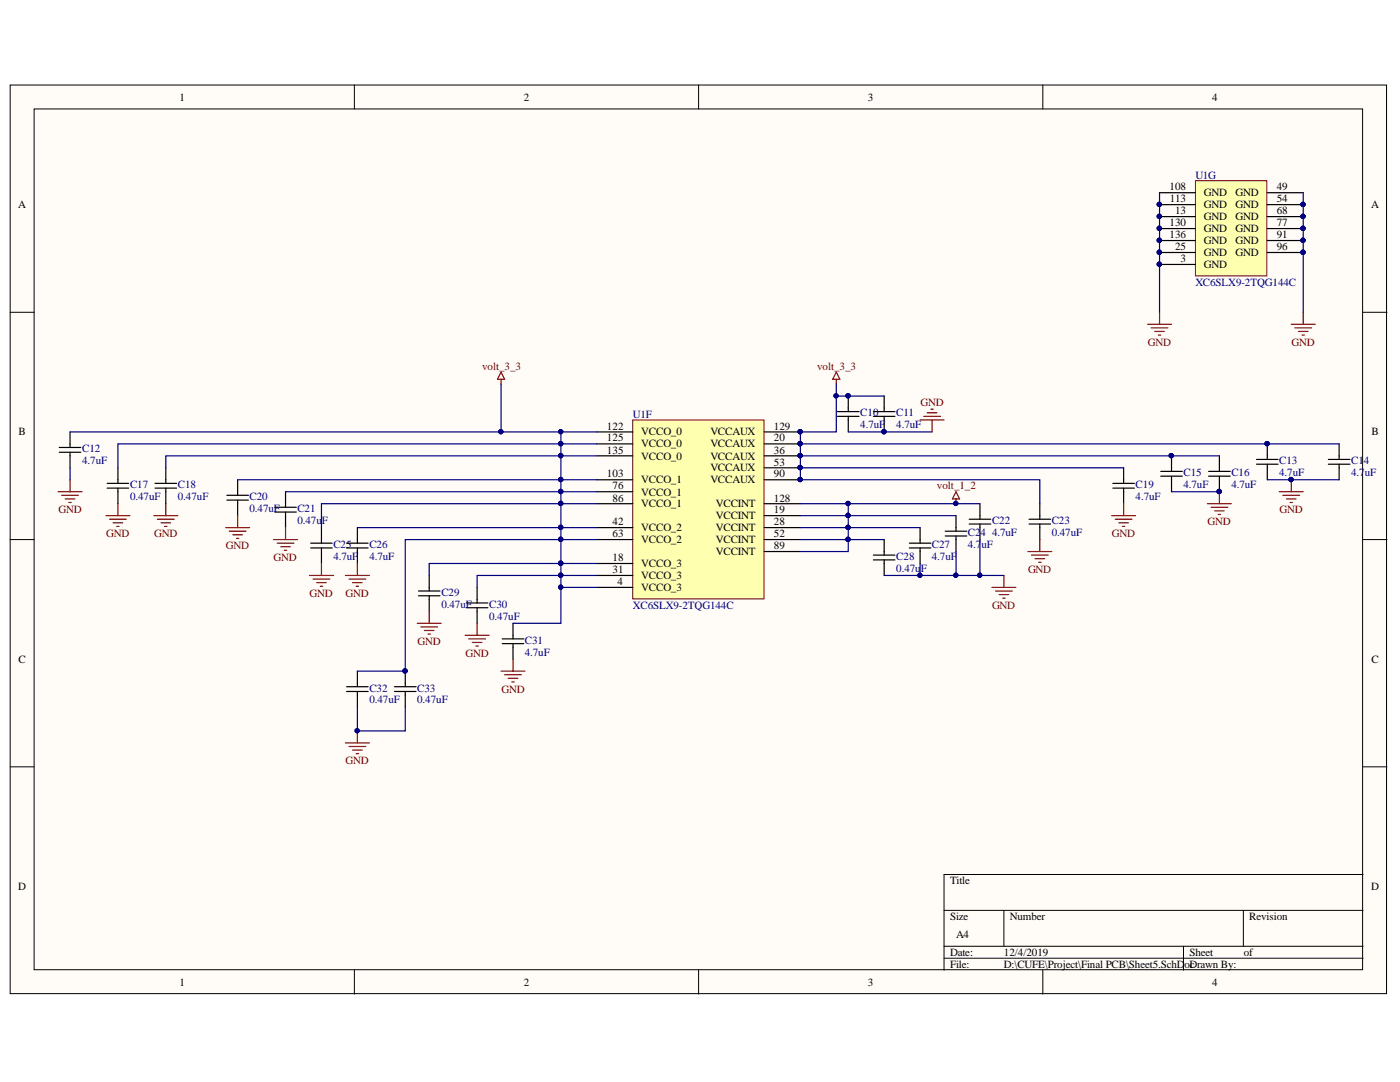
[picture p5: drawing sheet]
<svg xmlns="http://www.w3.org/2000/svg" width="279mm" height="216mm" viewBox="0 0 279 216" stroke-linecap="round" stroke-linejoin="round" font-family="sans-serif">
<defs><g id="words">
<g font-size="2.2">
<text x="35.8" y="20.1">1</text>
<text x="104.6" y="20.1">2</text>
<text x="173.2" y="20.1">3</text>
<text x="241.9" y="20.1">4</text>
<text x="3.6" y="41.5">A</text>
<text x="233.4" y="38">108</text>
<text x="233.5" y="40.4">113</text>
<text x="240.2" y="39.2">GND</text>
<text x="240.2" y="41.5">GND</text>
<text x="246.6" y="39.2">GND</text>
<text x="246.6" y="41.5">GND</text>
<text x="254.8" y="38">49</text>
<text x="254.8" y="40.4">54</text>
<text x="273.6" y="41.5">A</text>
<text x="233.4" y="45.2">130</text>
<text x="233.4" y="47.5">136</text>
<text x="234.5" y="42.7">13</text>
<text x="240.2" y="43.9">GND</text>
<text x="240.2" y="46.4">GND</text>
<text x="246.6" y="43.9">GND</text>
<text x="246.6" y="46.4">GND</text>
<text x="254.8" y="42.7">68</text>
<text x="254.8" y="45.2">77</text>
<text x="254.8" y="47.5">91</text>
<text x="234.5" y="49.9">25</text>
<text x="235.6" y="52.3">3</text>
<text x="240.2" y="48.7">GND</text>
<text x="240.2" y="51.1">GND</text>
<text x="240.2" y="53.5">GND</text>
<text x="246.6" y="48.7">GND</text>
<text x="246.6" y="51.1">GND</text>
<text x="254.8" y="49.9">96</text>
<text x="3.7" y="86.9">B</text>
<text x="121.1" y="85.7">122</text>
<text x="121.1" y="88.1">125</text>
<text x="128" y="86.9">VCCO_0</text>
<text x="128" y="89.3">VCCO_0</text>
<text x="141.8" y="86.9">VCCAUX</text>
<text x="141.8" y="89.3">VCCAUX</text>
<text x="154.4" y="85.7">129</text>
<text x="154.4" y="88.1">20</text>
<text x="273.7" y="86.9">B</text>
<text x="121.1" y="90.5">135</text>
<text x="121.1" y="95.3">103</text>
<text x="128" y="91.7">VCCO_0</text>
<text x="141.8" y="91.7">VCCAUX</text>
<text x="141.8" y="94.1">VCCAUX</text>
<text x="154.4" y="90.5">36</text>
<text x="154.4" y="92.9">53</text>
<text x="154.4" y="95.3">90</text>
<text x="122.2" y="97.6">76</text>
<text x="122.2" y="100.1">86</text>
<text x="128" y="96.4">VCCO_1</text>
<text x="128" y="98.9">VCCO_1</text>
<text x="128" y="101.3">VCCO_1</text>
<text x="141.8" y="96.4">VCCAUX</text>
<text x="142.9" y="101.3">VCCINT</text>
<text x="154.4" y="100.1">128</text>
<text x="122.2" y="104.8">42</text>
<text x="122.2" y="107.2">63</text>
<text x="128" y="106">VCCO_2</text>
<text x="142.9" y="103.6">VCCINT</text>
<text x="142.9" y="106">VCCINT</text>
<text x="154.4" y="102.4">19</text>
<text x="154.4" y="104.8">28</text>
<text x="154.4" y="107.2">52</text>
<text x="122.2" y="112">18</text>
<text x="128" y="108.4">VCCO_2</text>
<text x="128" y="113.2">VCCO_3</text>
<text x="142.9" y="108.4">VCCINT</text>
<text x="142.9" y="110.8">VCCINT</text>
<text x="154.4" y="109.6">89</text>
<text x="122.2" y="114.3">31</text>
<text x="123.3" y="116.7">4</text>
<text x="128" y="115.5">VCCO_3</text>
<text x="128" y="118">VCCO_3</text>
<text x="3.7" y="132.2">C</text>
<text x="273.7" y="132.2">C</text>
<text x="3.6" y="177.6">D</text>
<text x="189.6" y="176.4">Title</text>
<text x="273.6" y="177.6">D</text>
<text x="189.6" y="183.6">Size</text>
<text x="201.5" y="183.6">Number</text>
<text x="249.3" y="183.6">Revision</text>
<text x="189.6" y="190.8">Date:</text>
<text x="190.8" y="187.1">A4</text>
<text x="200.3" y="190.8">12/4/2019</text>
<text x="237.4" y="190.8">Sheet</text>
<text x="248.2" y="190.8">of</text>
<text x="35.8" y="196.7">1</text>
<text x="104.6" y="196.7">2</text>
<text x="173.2" y="196.7">3</text>
<text x="189.6" y="193.1">File:</text>
<text x="200.3" y="193.1">D:\CUFE\Project\Final PCB\Sheet5.SchD</text>
<text x="236.4" y="193.1">oc</text>
<text x="237.4" y="193.1">Drawn By:</text>
<text x="241.9" y="196.7">4</text>
</g>
<g font-size="2.2" fill="#000080">
<text x="238.6" y="35.6">U1G</text>
<text x="238.6" y="57.1">XC6SLX9-2TQG144C</text>
<text x="126.3" y="83.3">U1F</text>
<text x="171.7" y="83.1">C10</text>
<text x="178.9" y="83.1">C11</text>
<text x="171.7" y="85.5">4.7uF</text>
<text x="178.9" y="85.5">4.7uF</text>
<text x="16.4" y="90.3">C12</text>
<text x="16.4" y="92.6">4.7uF</text>
<text x="236.2" y="95">C15</text>
<text x="245.7" y="95">C16</text>
<text x="255.3" y="92.6">C13</text>
<text x="255.3" y="95">4.7uF</text>
<text x="269.7" y="92.6">C14</text>
<text x="269.7" y="95">4.7uF</text>
<text x="26" y="97.5">C17</text>
<text x="26" y="99.8">0.47uF</text>
<text x="35.5" y="97.5">C18</text>
<text x="35.5" y="99.8">0.47uF</text>
<text x="49.8" y="99.8">C20</text>
<text x="226.6" y="97.5">C19</text>
<text x="226.6" y="99.8">4.7uF</text>
<text x="236.2" y="97.5">4.7uF</text>
<text x="245.7" y="97.5">4.7uF</text>
<text x="49.8" y="102.2">0.47uF</text>
<text x="59.3" y="102.2">C21</text>
<text x="59.3" y="104.5">0.47uF</text>
<text x="193.2" y="107">C24</text>
<text x="198" y="104.5">C22</text>
<text x="198" y="107">4.7uF</text>
<text x="209.9" y="104.5">C23</text>
<text x="209.9" y="107">0.47uF</text>
<text x="66.5" y="109.4">C25</text>
<text x="66.5" y="111.7">4.7uF</text>
<text x="73.7" y="109.4">C26</text>
<text x="73.7" y="111.7">4.7uF</text>
<text x="178.9" y="111.7">C28</text>
<text x="186" y="109.4">C27</text>
<text x="186" y="111.7">4.7uF</text>
<text x="193.2" y="109.4">4.7uF</text>
<text x="88.1" y="118.9">C29</text>
<text x="178.9" y="114.1">0.47uF</text>
<text x="88.1" y="121.3">0.47uF</text>
<text x="97.6" y="121.3">C30</text>
<text x="97.6" y="123.6">0.47uF</text>
<text x="126.3" y="121.5">XC6SLX9-2TQG144C</text>
<text x="104.7" y="128.4">C31</text>
<text x="104.7" y="130.8">4.7uF</text>
<text x="73.7" y="138">C32</text>
<text x="83.3" y="138">C33</text>
<text x="73.7" y="140.3">0.47uF</text>
<text x="83.3" y="140.3">0.47uF</text>
</g>
<g font-size="2.2" fill="#800000">
<text x="229.1" y="69">GND</text>
<text x="257.7" y="69">GND</text>
<text x="96.2" y="73.8">volt_3_3</text>
<text x="163.1" y="73.8">volt_3_3</text>
<text x="183.7" y="81">GND</text>
<text x="187" y="97.6">volt_1_2</text>
<text x="11.7" y="102.4">GND</text>
<text x="21.2" y="107.2">GND</text>
<text x="30.8" y="107.2">GND</text>
<text x="221.9" y="107.2">GND</text>
<text x="241" y="104.8">GND</text>
<text x="255.4" y="102.4">GND</text>
<text x="45.1" y="109.6">GND</text>
<text x="54.6" y="112">GND</text>
<text x="61.8" y="119.2">GND</text>
<text x="69" y="119.2">GND</text>
<text x="205.2" y="114.3">GND</text>
<text x="198" y="121.5">GND</text>
<text x="83.4" y="128.7">GND</text>
<text x="92.9" y="131.1">GND</text>
<text x="100.1" y="138.2">GND</text>
<text x="69" y="152.5">GND</text>
</g>
</g></defs>
<g fill="#fffcf8" stroke="#000" stroke-width=".2">
<path d="M2 17h274.7v181.3h-274.7z"/>
<path d="M6.8 21.7h265.1v171.8h-265.1z"/>
</g>
<g fill="none" stroke="#000" stroke-width=".2">
<path d="M70.7 17v4.7M139.4 17v4.7M208.1 17v4.7M2 62.3h4.8M272 62.3h4.8M2 107.7h4.8M272 107.7h4.8M2 153h4.8M272 153h4.8M272 174.5h-83.6v19.1M70.7 193.6v4.8M139.4 193.6v4.8"/>
<path d="M188.4 181.7h83.6M188.4 188.8h83.6M188.4 191.2h83.6M200.3 181.7v7.1M208.1 193.6v4.8M236.2 188.8v4.8M248.1 181.7v7.1"/>
</g>
<path d="M126.3 83.8h26.2v35.7h-26.2z" fill="#ffffb0" stroke="#800000" stroke-width=".2"/>
<g fill="none" stroke="#000" stroke-width=".24">
<path d="M119.1 86.2h7.2M119.1 88.6h7.2M119.1 91h7.2M119.1 95.7h7.2M119.1 98.1h7.2M152.6 86.2h7.1M152.6 88.6h7.1M152.6 91h7.1M152.6 93.3h7.1M152.6 95.7h7.1M119.1 100.5h7.2M119.1 105.3h7.2"/>
<path d="M119.1 107.7h7.2M119.1 112.4h7.2M119.1 114.8h7.2M119.1 117.2h7.2M152.6 100.5h7.1M152.6 102.9h7.1M152.6 105.3h7.1M152.6 107.7h7.1M152.6 110.1h7.1"/>
</g>
<g fill="#000080" stroke="#000080" stroke-width=".2">
<circle cx="159.7" cy="86.1" r=".43"/>
<circle cx="159.7" cy="88.5" r=".43"/>
<circle cx="159.7" cy="90.9" r=".43"/>
<circle cx="159.7" cy="93.3" r=".43"/>
<circle cx="159.7" cy="95.7" r=".43"/>
</g>
<path d="M238.6 36.1h14.2v19h-14.2z" fill="#ffffb0" stroke="#800000" stroke-width=".2"/>
<g fill="none" stroke="#000" stroke-width=".24">
<path d="M231.4 38.4h7.2M252.9 38.4h7.2M231.4 40.8h7.2M231.4 43.2h7.2M231.4 45.6h7.2M231.4 48h7.2M231.4 50.4h7.2M231.4 52.8h7.2M252.9 40.8h7.2M252.9 43.2h7.2M252.9 45.6h7.2M252.9 48h7.2"/>
<path d="M252.9 50.4h7.2M169.3 79v3.1M176.5 79v3.1M11.8 90.2h4.3M11.8 89.3h4.3M14 86.2v3.1M14 90.2v3.1M21.4 97.4h4.3M21.4 96.4h4.3M23.5 93.3v3.1M23.5 97.4v3.1M30.9 97.4h4.3"/>
<path d="M30.9 96.4h4.3M33.1 93.3v3.1M33.1 97.4v3.1M45.3 99.8h4.3M45.3 98.8h4.3M47.4 95.7v3.1M47.4 99.8v3.1M57 98.1v3.1M167.1 83.1h4.3M167.1 82.1h4.3M169.3 83.1v3.1M174.3 83.1h4.3"/>
<path d="M174.3 82.1h4.3M176.5 83.1v3.1M222.1 97.4h4.3M222.1 96.4h4.3M224.2 93.3v3.1M224.2 97.4v3.1M231.7 95h4.3M231.7 94.1h4.3M233.8 91v3.1M233.8 95v3.1M241.2 95h4.3M241.2 94.1h4.3"/>
<path d="M243.4 91v3.1M243.4 95v3.1M250.8 92.6h4.3M250.8 91.7h4.3M252.9 88.6v3.1M252.9 92.6v3.1M265.1 92.6h4.3M265.1 91.7h4.3M267.3 88.6v3.1M267.3 92.6v3.1M54.8 102.2h4.3M54.8 101.2h4.3"/>
<path d="M57 102.2v3.1M62 109.3h4.3M62 108.4h4.3M64.2 105.3v3.1M64.2 109.3v3.1M69.2 109.3h4.3M69.2 108.4h4.3M71.3 105.3v3.1M71.3 109.3v3.1M83.5 118.9h4.3M83.5 117.9h4.3M85.7 114.8v3.1"/>
<path d="M85.7 118.9v3.1M95.2 117.2v3.1M174.3 111.7h4.3M174.3 110.8h4.3M176.5 107.7v3.1M176.5 111.7v3.1M181.5 109.3h4.3M181.5 108.4h4.3M183.6 105.3v3.1M183.6 109.3v3.1M188.6 106.9h4.3M188.6 106h4.3"/>
<path d="M190.8 102.9v3.1M190.8 106.9v3.2M193.4 104.6h4.3M193.4 103.6h4.3M195.6 100.5v3.1M195.6 104.6v3.1M205.4 104.6h4.3M205.4 103.6h4.3M207.5 100.5v3.1M207.5 104.6v3.1M69.2 138h4.3M69.2 137h4.3"/>
<path d="M71.3 133.9v3.1M71.3 138v3.1M78.7 138h4.3M78.7 137h4.3M80.9 133.9v3.1M80.9 138v3.1M93.1 121.3h4.3M93.1 120.3h4.3M95.2 121.3v3.1M100.2 128.4h4.3M100.2 127.5h4.3M102.4 124.4v3.1"/>
<path d="M102.4 128.4v3.1"/>
</g>
<g fill="#000080" stroke="#000080" stroke-width=".2">
<circle cx="231.4" cy="40.8" r=".43"/>
<circle cx="231.4" cy="43.2" r=".43"/>
<circle cx="231.4" cy="45.6" r=".43"/>
<circle cx="231.4" cy="47.9" r=".43"/>
<circle cx="231.4" cy="50.3" r=".43"/>
<circle cx="231.4" cy="52.7" r=".43"/>
<circle cx="260" cy="40.8" r=".43"/>
<circle cx="260" cy="43.2" r=".43"/>
<circle cx="260" cy="45.6" r=".43"/>
<circle cx="260" cy="47.9" r=".43"/>
<circle cx="260" cy="50.3" r=".43"/>
<circle cx="190.7" cy="100.5" r=".43"/>
<circle cx="176.4" cy="86.1" r=".43"/>
<circle cx="243.3" cy="98.1" r=".43"/>
<circle cx="252.9" cy="88.5" r=".43"/>
<circle cx="169.2" cy="79" r=".43"/>
<circle cx="257.6" cy="95.7" r=".43"/>
<circle cx="233.8" cy="90.9" r=".43"/>
<circle cx="71.3" cy="145.8" r=".43"/>
<circle cx="80.8" cy="133.9" r=".43"/>
<circle cx="195.5" cy="114.8" r=".43"/>
<circle cx="190.7" cy="114.8" r=".43"/>
<circle cx="183.6" cy="114.8" r=".43"/>
<circle cx="169.2" cy="100.5" r=".43"/>
<circle cx="169.2" cy="102.8" r=".43"/>
<circle cx="169.2" cy="105.2" r=".43"/>
<circle cx="169.2" cy="107.6" r=".43"/>
<circle cx="166.9" cy="79" r=".43"/>
<circle cx="159.7" cy="90.9" r=".43"/>
<circle cx="159.7" cy="93.3" r=".43"/>
<circle cx="159.7" cy="86.1" r=".43"/>
<circle cx="159.7" cy="88.5" r=".43"/>
<circle cx="159.7" cy="95.7" r=".43"/>
<circle cx="111.9" cy="86.1" r=".43"/>
<circle cx="111.9" cy="88.5" r=".43"/>
<circle cx="111.9" cy="90.9" r=".43"/>
<circle cx="111.9" cy="95.7" r=".43"/>
<circle cx="111.9" cy="98.1" r=".43"/>
<circle cx="111.9" cy="100.5" r=".43"/>
<circle cx="111.9" cy="105.2" r=".43"/>
<circle cx="111.9" cy="107.6" r=".43"/>
<circle cx="111.9" cy="112.4" r=".43"/>
<circle cx="111.9" cy="117.2" r=".43"/>
<circle cx="111.9" cy="114.8" r=".43"/>
<circle cx="99.9" cy="86.1" r=".43"/>
</g>
<g fill="none" stroke="#800000" stroke-width=".24">
<path d="M100 74.3l.7 1.4h-1.4zM100 75.7v.9M166.9 74.3l.7 1.4h-1.4zM166.9 75.7v.9M229 64.7h4.8M229.7 65.4h3.4M230.5 66.1h1.9M231.2 66.9h.5M231.4 62.3v2.4M257.7 64.7h4.8M258.4 65.4h3.4M259.1 66.1h1.9"/>
<path d="M259.8 66.9h.5M260.1 62.3v2.4M11.6 98.1h4.8M12.3 98.8h3.3M13 99.6h1.9M14 95.7v2.4M183.6 83.8h4.8M184.3 83.1h3.4M185.1 82.4h1.9M185.8 81.6h.5M186 83.8v2.4M190.8 98.1l.7 1.5h-1.4z"/>
<path d="M190.8 99.6v.9M243.4 98.1v2.4M255.3 98.1h4.8M256 98.8h3.4M256.7 99.6h2M257.7 95.7v2.4M13.7 100.3h.5M21.1 102.9h4.8M21.9 103.6h3.3M22.6 104.3h1.9M23.3 105h.5M23.5 100.5v2.4"/>
<path d="M30.7 102.9h4.8M31.4 103.6h3.4M32.1 104.3h1.9M32.9 105h.4M33.1 100.5v2.4M45 105.3h4.8M45.8 106h3.3M46.5 106.7h1.9M47.2 107.4h.5M47.4 102.9v2.4M54.6 107.7h4.8M55.3 108.4h3.4"/>
<path d="M56 109.1h1.9M56.7 109.8h.5M57 105.3v2.4M61.8 114.8h4.7M62.5 115.5h3.3M63.2 116.3h1.9M63.9 117h.5M64.2 112.4v2.4M68.9 114.8h4.8M69.6 115.5h3.4M70.4 116.3h1.9M71.1 117h.5"/>
<path d="M71.3 112.4v2.4M198 117.2h4.7M198.7 117.9h3.3M199.4 118.6h1.9M200.1 119.4h.5M200.3 114.8v2.4M205.1 110.1h4.8M205.8 110.8h3.4M206.6 111.5h1.9M207.3 112.2h.5M207.5 107.7v2.4M221.9 102.9h4.7"/>
<path d="M222.6 103.6h3.3M223.3 104.3h1.9M224 105h.5M224.2 100.5v2.4M241 100.5h4.7M241.7 101.2h3.3M242.4 101.9h1.9M243.1 102.7h.5M257.5 100.3h.4M83.3 124.4h4.7M84 125.1h3.3M84.7 125.8h1.9"/>
<path d="M85.4 126.5h.5M85.7 122v2.4M92.8 126.8h4.8M93.5 127.5h3.4M94.3 128.2h1.9M95 128.9h.5M95.2 124.4v2.4M100 133.9h4.8M100.7 134.6h3.4M101.4 135.4h1.9M102.1 136.1h.5M102.4 131.5v2.4"/>
<path d="M68.9 148.2h4.8M69.6 149h3.4M70.4 149.7h1.9M71.1 150.4h.5M71.3 145.9v2.3"/>
</g>
<g fill="none" stroke="#000080" stroke-width=".24">
<path d="M231.4 38.4v23.9M260.1 38.4v23.9M100 76.6v9.6h19.1M166.9 76.6v2.4h9.6M166.9 79v7.2h-7.2v9.5h47.8v4.8M14 86.2h86M14 93.3v2.4M33.1 93.3v-2.3h78.8v4.7h7.2M47.4 95.7h64.5v2.4h7.2M57 98.1h54.9v2.4h7.2M111.9 86.2v2.4h7.2M119.1 91h-7.2v-2.4h-88.4v4.7"/>
<path d="M159.7 91h83.7M159.7 88.6h107.6M159.7 93.3h64.5M169.3 86.2h16.7M233.8 98.1h9.6M252.9 95.7h14.4M64.2 105.3v-4.8h47.7v4.8h7.2M71.3 105.3h40.6v2.4h7.2M95.2 117.2v-2.4h16.7v2.4h7.2M111.9 112.4v2.4h7.2M111.9 112.4h-26.2v2.4M111.9 117.2v7.2h-9.5"/>
<path d="M111.9 112.4v-4.7h-31v26.2h-9.6M111.9 112.4h7.2M159.7 100.5h35.9M159.7 107.7h16.8M169.3 100.5v2.4h-9.6M176.5 114.8h7.1M183.6 112.4v2.4h7.2M183.6 105.3h-14.3v4.8h-9.6M190.8 110.1v4.7h4.8M190.8 102.9h-21.5v2.4h-9.6M195.6 107.7v7.1h4.7M71.3 141.1v4.8h9.6v-4.8"/>
</g>
<use href="#words"/>
</svg>
